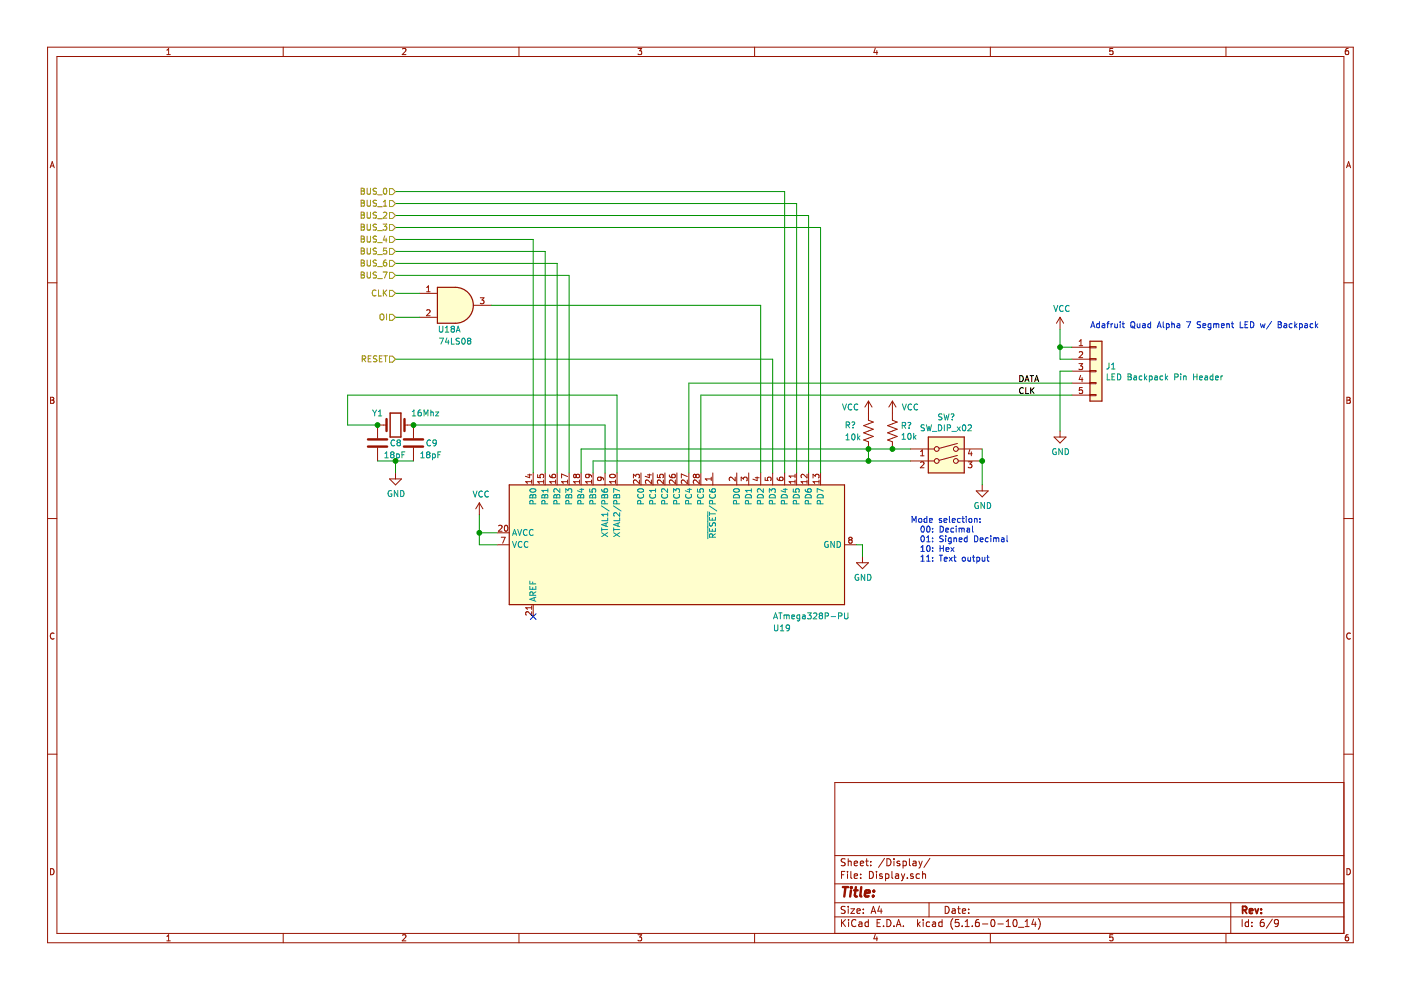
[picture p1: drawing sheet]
<svg xmlns="http://www.w3.org/2000/svg" width="297mm" height="210mm" viewBox="0 0 297 210" stroke-linecap="round" stroke-linejoin="round" font-family="sans-serif">
<path d="M.1 0h297v209.9h-297z" fill-rule="evenodd" fill="#fff" stroke="#fff" stroke-width=".21"/>
<g fill="none" stroke="#981200" stroke-width=".21">
<path d="M10.1 10h276.8v189.9h-276.8zM12.1 12h272.8v185.9h-272.8zM35.4 11.6h.7M35.4 10.6l.4-.3v1.3M60 10v2M85.3 10.4l.5-.1 .3 .3-.8 1h.8M110 10v2M135.3 10.3h.8l-.5 .5 .4 .1v.5l-.2 .2-.5-.2M160 10v2M185.6 10.2l-.3 .9h.8M185.9 10.7v.9M210 10v2"/>
<path d="M235.9 10.3h-.6v.6l.6-.1v.6l-.1 .2-.5-.2M259.9 10v2M285.9 10.3h-.4l-.2 .3-.1 .7 .3 .3 .4-.2v-.6h-.4l-.3 .2M10.6 35.6l.5-1.3 .4 1.3M10.7 35.2h.7M285.5 35.6l.4-1.3 .5 1.3M285.6 35.2h.6M10.1 60h2M284.9 60h2M88.9 62.2h3.8M88.9 67.3h3.8M90.5 61.9h.7"/>
<path d="M90.5 61l.3-.4v1.3M90.5 65.8l.4-.1 .3 .3-.8 .9h.8M100.4 64.7h3.8M101.8 63.1h.8l-.4 .5 .3 .1 .1 .5-.2 .2-.6-.1M224.7 67.3v2.5M224.7 67.3l-.7 1.2M224.7 67.3l.8 1.2M227.3 73.6h3.8M227.3 76.2h3.8M227.3 78.7h3.8M228.8 77.1h.7l-.4 .5 .4 .1v.4l-.2 .3-.5-.2M228.8 73.3h.7"/>
<path d="M228.8 72.4l.4-.4v1.3M228.8 74.7l.5-.1 .2 .3-.7 .9h.7M229.1 79.6l-.3 .9h.8M231.1 73.5h1.3v.2h-1.3zM231.1 76h1.3v.3h-1.3zM231.1 78.6h1.3v.2h-1.3zM10.7 84.2h.5l.2 .3-.2 .3 .3 .3-.3 .4h-.5zM10.7 84.8h.5M80 94.9v2.8M82 90.1h-2v2.8M85.8 90.1h1.9v2.8M87.7 94.9v2.8"/>
<path d="M184.1 85l-.7 1.3M184.1 85v4.1l1 .4-2 .7 2 .8-2 .8 2 .7-2 .8 1 .4v1.5M184.1 85l.8 1.3M189.2 85l-.8 1.3M189.2 85v4.1l1 .4-2 .7 2 .8-2 .8 2 .7-2 .8 1 .4v1.5M189.2 85l.8 1.3M193 95.2h5.1M193 97.7h5.1M195.2 96.6h.7M195.2 95.7l.4-.3v1.2M195.2 98l.5-.1 .2 .4-.8 .9h.8M203 96.6l-3.9 1"/>
<path d="M203 94l-3.9 1.1M203.2 95.2h5M203.2 97.7h5M205.3 97.9h.8l-.5 .5 .4 .1 .1 .5-.3 .2-.5-.1M205.6 95.3l-.3 .9h.8M205.9 95.8v.8M223.5 92.7h2.5l-1.3 1.2zM224.7 91.4v1.3M227.3 81.2h3.8M227.3 83.8h3.8M229.4 80.1v.8M229.5 82.2h-.6l-.1 .6 .5-.1 .2 .2v.3l-.2 .2-.5-.1"/>
<path d="M231.1 81.1h1.3v.3h-1.3zM231.1 83.6h1.3v.3h-1.3zM285.6 84.2h.4l.3 .3-.3 .3 .3 .3-.2 .4h-.5zM285.6 84.8h.4M10.1 109.9h2M82.6 101.5h2.5l-1.2 1.3zM83.9 100.3v1.2M101.6 106.6l-.7 1.3M101.6 106.6v2.6M101.6 106.6l.8 1.3M105.4 113h2.6M105.4 115.5h2.6"/>
<path d="M105.7 111.5l.5-.1 .3 .3-.8 .9h.8M106.3 113.9h.8l-.5 1.3M107.1 111.5l.1-.1a.67 .67 0 0 1 .5 .6 .67 .67 0 0 1-.5 .6l-.3-.4zM111.9 100.7h.8M112.3 100.5v.8l-.9-.3M112.7 102.1h-1.2l.3 .4M112.7 101.8v.7M113.1 100.3v2.5M114 100.6v.6l.6 .1-.1-.5 .2-.2h.3l.3 .2-.2 .5M115.3 102.1h-1.3l.3 .4M115.3 101.8v.7M115.6 100.3v2.5"/>
<path d="M116.5 100.7l.2 .4 .4 .2 .6-.1v-.5l-.1-.1-.5 .1-.1 .3 .3 .3M117.8 102.1h-1.3l.4 .4M117.8 101.8v.7M118.1 100.3v2.5M120.3 102.1h-1.2l.3 .4M120.3 101.8v.7M120.3 101l-1.2-.5v.8M120.7 100.3v2.5M122.2 100.8l-.3-.2-.3 .2 .1 .4h.3l.2-.2M122.2 100.8l.2-.2h.2l.3 .2-.1 .4-.2 .1-.3-.1-.1-.2M122.2 100.8v.2M122.9 102.1h-1.3l.4 .4"/>
<path d="M122.9 101.8v.7M123.2 100.3v2.5M124.7 100.6l.2 .2v.4h-.6l-.2-.4 .3-.2h.7l.3 .2v.4M125.4 102.1h-1.3l.4 .4M125.4 101.8v.7M125.7 100.3v2.5M127.2 101.2l.3 .2-.1 .4-.2 .1-.4-.1-.1-.4 .2-.2 .9 .1 .2 .5M128.3 100.3v2.5M129.3 100.7a.61 .61 0 0 1 .8-.2 .61 .61 0 0 1 .3 .6 .76 .76 0 0 1-1.2-.2zM130.5 101.8v.7M130.5 102.1h-1.3l.4 .4M130.8 100.3v2.5"/>
<path d="M134.3 101.3v-.7l.5 .4 .1-.4h.4l.3 .2-.2 .5M135.6 101.8v.8l-.9-.8-.4 .2 .1 .5M135.9 100.3v2.5M137.3 100.7h.8M137.7 100.5v.8l-.9-.3M138.1 101.8v.8l-.9-.8-.4 .2 .2 .5M138.4 100.3v2.5M139.4 100.6v.6l.6 .1-.1-.5 .2-.2h.3l.2 .2-.1 .5M140.6 101.8v.8l-.9-.8-.3 .2 .1 .5M141 100.3v2.5M141.9 100.7l.1 .4 .5 .2 .6-.1v-.5l-.1-.1-.5 .1-.1 .3 .3 .3M143.2 101.8v.8l-.9-.8-.4 .2 .1 .5"/>
<path d="M143.5 100.3v2.5M145.7 101.8v.8l-.9-.8-.3 .2 .1 .5M145.7 101l-1.2-.5v.8M146.1 100.3v2.5M147.5 100.8l-.2-.2-.3 .2 .1 .4h.3l.1-.2M147.5 100.8l.3-.2h.2l.3 .2-.1 .4-.2 .1-.3-.1-.2-.2M147.5 100.8v.2M148.3 101.8v.8l-1-.8-.3 .2 .1 .5M148.6 100.3v2.5M150.8 101.2v.7M150.8 101.5h-1.3l.4 .4M151.1 100.3v2.5"/>
<path d="M155.9 101.2v.7l-.9-.7-.4 .2 .1 .5M156.2 100.3v2.5M157.1 101.9v-.7l.5 .4 .2-.4h.4l.2 .2-.1 .5M158.7 100.3v2.5M160.1 101.3h.9M160.5 101.1v.8l-.9-.3M161.3 100.3v2.5M162.2 101.2v.6l.6 .1-.1-.5 .3-.2h.3l.2 .2-.1 .5M163.8 100.3v2.5M164.8 101.3l.1 .4 .4 .2 .7-.1v-.5l-.2-.1-.5 .1-.1 .3 .3 .3M166.4 100.3v2.5M168.6 102.1h-1.3l.4 .4"/>
<path d="M168.6 100.6v.7M168.6 101.8v.7M168.6 100.9h-1.3l.4 .4M168.9 100.3v2.5M171.1 100.6v.7l-.9-.7-.4 .2 .2 .5M171.1 102.1h-1.3l.4 .4M171.1 101.8v.7M171.4 100.3v2.5M172.4 101.3v-.7l.5 .4 .1-.4h.4l.2 .2-.1 .5M173.6 102.1h-1.2l.3 .4M173.6 101.8v.7M174 100.3v2.5"/>
<path d="M179.1 115.5h2.5M180.2 114.5l-.3-.3 .3-.3h.2l.3 .3-.3 .3M180.2 114.5l-.3 .2v.2l.3 .3 .4-.1 .1-.2v-.2l-.3-.2M180.2 114.5h.2M181.6 119.3h2.5l-1.2 1.3zM182.9 118v1.3M207 104.1h2.5l-1.3 1.3zM208.2 102.8v1.3M284.9 109.9h2M11.5 134.3a.58 .58 0 0 0-.8 .5 .58 .58 0 0 0 .8 .6M112.7 128.5v.7M112.7 129.7v.8l-.9-.8-.3 .2 .1 .5"/>
<path d="M112.7 128.9h-1.2l.3 .3M113.1 128.2v2.5M286.3 134.3a.58 .58 0 0 0-.8 .5 .58 .58 0 0 0 .8 .6M10.1 159.9h2M284.9 159.9h2M284.9 165.9h-107.9v32M10.7 184.2a.65 .65 0 0 1 .8 .6 .65 .65 0 0 1-.8 .7zM35.4 198.5l.4-.3v1.3M35.4 199.5h.7M60 197.9v2M85.3 198.3l.5-.1 .3 .3-.8 1h.8M110 197.9v2"/>
<path d="M135.3 198.2h.8l-.5 .5 .4 .1v.6l-.2 .1-.5-.1M160 197.9v2M177 194.4h107.9M177 191.4h107.9M177 187.4h107.9M177 181.4h107.9M178.4 185.5h.5M178.4 195v1.5M178.6 195.6l.7 .9M179.1 184.8h-.7v1.5M179.2 192.2h-.6l-.3 .2 .2 .4 .6 .3v.4l-.2 .2-.6-.1M179.2 182.1h-.6l-.3 .2 .2 .4 .6 .3v.4l-.2 .2-.6-.1"/>
<path d="M179.3 195l-.9 .8M179.7 184.8v.1M179.7 185.3v1M179.8 182.1v1.5M179.8 192.2v.1M179.8 192.7v1M179.8 182.7l.2-.1h.4l.1 1M179.9 195v.1M179.9 195.5v1M180.4 192.7h.8l-.8 1h.8M180.4 184.8v1.3l.2 .2M181.1 183.1l.7-.2v-.3h-.5l-.2 .2 .1 .7h.6"/>
<path d="M181.1 185.8l.7-.2v-.3h-.5l-.2 .2 .1 .7h.6M181.5 195.1a.59 .59 0 0 0-.8 0 .59 .59 0 0 0-.1 .7 .56 .56 0 0 0 .2 .6 .56 .56 0 0 0 .7-.1M181.7 193.2l.7-.2-.1-.2-.4-.1-.2 .2 .1 .7h.5M182.1 195.5h.6l.1 1M182.4 183.1l.7-.2-.1-.3h-.4l-.2 .2 .1 .7h.5M182.5 186.1v.2M182.5 185.3v.2M182.8 195.8l-.5 .1-.3 .2 .3 .4 .5-.1M183 193.5v.2M183 192.8v.1M183.5 182.6h.6M183.7 182.1v1.3l.4 .2"/>
<path d="M184.1 195.5h-.4l-.3 .2 .1 .6 .2 .2 .4-.1M184.1 195v1.5M184.3 184.8a.75 .75 0 0 1 .9 .7 .75 .75 0 0 1-.9 .8zM184.6 183.4v.2M184.6 182.6v.2M184.7 193.7l.5-1.5 .5 1.5M184.8 193.2h.8M185.6 198.1l-.3 .9h.8M185.8 184.8v.1M185.8 185.3v1M185.9 198.6v.9M186 195.7h.5"/>
<path d="M186.5 192.1l-.4 1.1h1M186.7 195h-.7v1.5h.7M186.8 192.7v1M187.1 185.3h-.4l-.2 .2v.2l.6 .1v.4h-.6M187.3 196.3v.2M187.5 182l-1.2 1.9M187.8 185.3h.4l.3 .2-.1 .6-.2 .2-.4-.1M187.8 185.3v1.5M188 195a.76 .76 0 0 1 .9 .7 .76 .76 0 0 1-.9 .8zM188 182.1a.76 .76 0 0 1 .9 .7 .76 .76 0 0 1-.9 .8zM189.1 184.8v1.3l.2 .2M189.5 196.3v.2"/>
<path d="M189.5 182.1v.1M189.5 182.6v1M189.9 185.3h.6v1M190 196.5l.5-1.5 .5 1.5M190.2 196h.7M190.5 185.6l-.7 .3 .2 .4 .5-.1M190.8 182.6h-.4l-.2 .2v.2l.6 .1v.4h-.6M191.1 185.3l.4 1M191.5 182.6h.4l.3 .3-.1 .5-.2 .2-.4-.1M191.5 186.3l-.4 .5M191.5 182.6v1.5M191.5 196.3v.2"/>
<path d="M191.8 185.3l-.3 1M192.4 186.1v.2M192.8 182.1v1.3l.2 .2M193.6 185.3h-.4l-.2 .2 .1 .2 .5 .1v.4h-.6M193.6 182.6h.6v1M194.2 182.9l-.7 .3 .3 .4 .4-.1M194.5 195v1.5M194.7 195.9l.4 .6M194.8 182.6l.4 1M194.9 185.3h-.4l-.3 .2 .1 .6 .2 .2 .4-.1M195.1 195.5l-.6 .5M195.2 183.6l-.4 .5"/>
<path d="M195.5 182.6l-.3 1M195.6 185.4l.2-.1h.4v1M195.6 184.8v1.5M195.7 195v.1M195.7 195.5v1M197 191.4v3M197.1 195.5h-.4l-.3 .2v.6l.3 .2 .4-.1M197.2 182l-1.3 1.9M197.7 195.5h.6l.1 1M198.4 195.8l-.7 .3 .2 .4 .5-.1M199.7 195.5h-.4l-.3 .2 .1 .6 .2 .2 .4-.1M199.7 195v1.5"/>
<path d="M200.4 192.2a.75 .75 0 0 1 .8 .7 .75 .75 0 0 1-.8 .8zM201.9 192.8h.6v.9M202 194.8a1.71 1.71 0 0 0 0 2.2M202.5 193l-.5 .1-.2 .2 .2 .4 .5-.1M203 192.7h.6M203.2 192.2v1.3l.4 .2M203.3 195h-.7l-.1 .7 .7-.1 .2 .2-.1 .5-.2 .2-.6-.2M204 196.3v.2M204 193.2l.7-.2v-.2l-.5-.1-.2 .2 .1 .7h.6M204.6 196.5h.9M204.6 195.4l.5-.4v1.5M205.4 193.5v.2"/>
<path d="M205.4 192.8v.1M206.1 196.3v.2M207.5 195h-.4a1.16 1.16 0 0 0-.2 1.4l.5 .1 .2-.2v-.5l-.2-.3-.5 .1-.1 .2M208.3 195.9h1.1M210 197.9v2M210.3 195h.1a.8 .8 0 0 1 .6 .7 .8 .8 0 0 1-.6 .8 1 1 0 0 1-.1-1.5zM211.6 195.9h1.1M213.3 196.5h.9M213.3 195.4l.5-.4v1.5M215 195h.1a.8 .8 0 0 1 .6 .7 .8 .8 0 0 1-.6 .8 .97 .97 0 0 1-.1-1.5zM215.9 196.6h1.2M217.4 196.5h.8"/>
<path d="M217.4 195.4l.4-.4v1.5M219.1 194.9l-.3 1.1h.9M219.5 195.5v1M220.1 194.8a1.71 1.71 0 0 1 0 2.2M235.9 198.2h-.6v.6l.6-.1v.7l-.1 .1-.5-.1M259.9 197.9v2M260.9 191.4v6.5M263.4 195v1.5M264.7 195.5h-.4l-.3 .2 .1 .7h.6M264.7 195v1.5M265.4 196.3v.2M265.4 195.5v.2"/>
<path d="M267.9 195h-.4a.96 .96 0 0 0 0 1.5l.5-.2 .1-.5-.3-.3-.5 .1-.1 .2M269.8 194.9l-1.3 1.9M271.1 195.6l-.3 .3-.5-.1-.1-.2v-.4l.3-.2h.3l.3 .2a1.01 1.01 0 0 1-.5 1.3h-.3M285.6 184.2a.65 .65 0 0 1 .7 .6 .65 .65 0 0 1-.7 .7zM285.9 198.2h-.4l-.2 .3-.1 .7 .3 .3 .4-.1v-.7h-.4l-.3 .2"/>
<circle cx="198.6" cy="97.7" r=".51"/>
<circle cx="198.6" cy="95.2" r=".51"/>
<circle cx="202.7" cy="97.7" r=".51"/>
<circle cx="202.7" cy="95.2" r=".51"/>
</g>
<path d="M263.5 193l.7-.1 .1-.2-.1-.4-.2-.1h-.5v1.5M263.8 193l.5 .7M264.9 193.2l.7-.2-.1-.2-.4-.1-.2 .2 .1 .7h.5M266.1 192.7l.4 1 .3-1M267.4 193.5v.2M267.4 192.8v.1" fill="none" stroke="#981200" stroke-width=".38"/>
<g fill="none" stroke="#981200" stroke-width=".51">
<path d="M78 94.7h4.1M78 93.2h4.1M82 88.8v2.6M85.6 94.7h4.1M85.6 93.2h4.1M85.8 88.8v2.6M178.7 188.1h1.1M179.3 188.1l-.3 2M180.4 188.8l-.2 1.3M180.5 188.1v.2M180.5 188.1l.1 .1-.1 .1M181.1 188.8h.7"/>
<path d="M181.5 188.1l-.3 1.7 .1 .2 .4 .1M182.6 188.1l-.2 1.7 .2 .3M183.4 189.4l1-.2-.1-.4h-.5l-.4 .2v1h.8M185.1 189.9v.2M185.3 188.8l.1 .1-.2 .1M185.3 188.8l-.1 .2"/>
</g>
<g fill="#fffecd" stroke="#fffecd" stroke-width=".25">
<path d="M108 102.8h71.1v25.4h-71.1z" fill-rule="evenodd"/>
<path d="M96.6 60.9a3.8 3.8 0 0 1 3.8 3.8 3.8 3.8 0 0 1-3.8 3.8z" fill-rule="evenodd"/>
<path d="M92.7 60.9h3.9v7.6h-3.9z" fill-rule="evenodd"/>
<path d="M196.8 92.7h7.6v7.6h-7.6z" fill-rule="evenodd"/>
<path d="M231.1 72.3h2.5v12.7h-2.5z" fill-rule="evenodd"/>
</g>
<path d="M92.7 60.9h3.9a3.8 3.8 0 0 1 3.8 3.8 3.8 3.8 0 0 1-3.8 3.8h-3.9zM231.1 72.3h2.5v12.7h-2.5zM196.8 92.7h7.6v7.6h-7.6zM108 102.8h71.1v25.4h-71.1z" fill="none" stroke="#981200" stroke-width=".25"/>
<g fill="none" stroke="#009596" stroke-width=".21">
<path d="M93.1 69.2v1l.3 .2h.4l.1-.2v-1M93.2 71.7h.8l-.5 1.3M94.4 70.4h.8M94.4 69.5l.4-.3v1.2M94.7 71.6l-.3 .9h.8M95.1 72.1v.9M95.7 71.7v1.3h.6M95.9 69.7l-.3 .2v.3l.3 .2h.3l.1-.2v-.4l-.2-.1M95.9 69.7l-.3-.2 .3-.3 .4 .1v.3l-.2 .1M95.9 69.7h.2M96.7 70.4l.4-1.2 .5 1.2M96.8 70.1h.6"/>
<path d="M97.4 71.8l-.5-.1-.2 .2 .1 .3 .6 .3v.3l-.2 .2-.5-.1M98 71.8l.2-.1a.67 .67 0 0 1 .4 .6 .67 .67 0 0 1-.4 .7l-.3-.5zM99.3 72.2l-.2-.2 .2-.3 .5 .1v.3l-.2 .1M99.3 72.2l-.2 .3v.2l.2 .3 .4-.1 .1-.2v-.4l-.2-.1M99.3 72.2h.3M223.4 64.8l.5 1.2 .4-1.2M225.4 64.9a.56 .56 0 0 0-.8 .5 .56 .56 0 0 0 .8 .5M226.7 64.9a.56 .56 0 0 0-.8 .5 .56 .56 0 0 0 .8 .5M234.7 79.3v1.2h.7M235.1 77v.9l-.1 .3h-.4M235.7 78.2h.7M235.7 77.3l.3-.3v1.2"/>
<path d="M235.8 79.9h.4M236.4 79.3h-.6v1.2h.6M236.9 79.3a.64 .64 0 0 1 .7 .6 .64 .64 0 0 1-.7 .6zM239.2 79.3l.6 .1v.4l-.2 .1 .3 .2-.1 .4h-.6zM239.2 79.9h.4M240.4 79.8h.5l.1 .7M242.1 79.8l-.3-.1-.3 .2 .1 .6h.5M242.7 79.3v1.2M243.2 79.7l-.5 .5M243.7 79.8l.4-.1 .2 .2-.1 .6h-.5M243.7 79.7v1.3M244.9 79.8h.4l.1 .7"/>
<path d="M246.5 79.8l-.3-.1-.3 .2 .1 .6h.5M247.1 79.3v1.2M247.6 79.7l-.5 .5M249.1 79.9h.6l.1-.2-.1-.3-.6-.1v1.2M250.3 79.3v.1M250.3 79.7v.8M250.9 79.8h.5l.1 .7M250.9 79.7v.8M253.1 79.9h.7M253.1 79.3v1.2M253.8 79.3v1.2M255.5 79.8h.5v.7"/>
<path d="M257.2 79.8l-.4-.1-.2 .2 .1 .6h.5M257.2 79.3v1.2M258.9 79.7v.8M259.2 79.7l-.3 .2M79 86.9l.4 .7M79.4 87.6v.6M79.8 86.9l-.4 .7M80.2 88.2h.7M80.2 87.3l.4-.4v1.3M81.6 97.1h.7M81.6 96.2l.4-.4v1.3M83.1 96.4l-.3 .2 .1 .3 .2 .2 .3-.1 .2-.2v-.2l-.3-.2"/>
<path d="M83.1 96.4l-.3-.3 .3-.3h.2l.3 .3-.3 .3M83.1 96.4h.2M83.7 93.4a.56 .56 0 0 0-.8 .5 .56 .56 0 0 0 .8 .5M84.1 96.3l.3-.1 .3 .3-.1 .5h-.5M84.1 96.2v1.3M84.4 93.8l-.2 .3v.2l.2 .2h.4l.1-.2v-.2l-.3-.3M84.4 93.8l-.2-.2 .2-.3h.2l.3 .2-.3 .3M84.4 93.8h.2M85.2 96.4h.5M85.8 95.8h-.6v1.3M87.4 88.2h.7M87.4 87.3l.4-.4v1.3"/>
<path d="M89.2 86.9h-.2l-.3 .3-.1 .8 .3 .2 .4-.1v-.4l-.2-.3h-.2l-.3 .3M89.2 97.1h.7M89.2 96.2l.4-.4v1.3M89.9 88.2v-1.3l.4 .9 .4-.9v1.3M90.7 96.4l-.3 .2 .1 .3 .2 .2 .3-.1 .2-.2v-.2l-.3-.2M90.7 96.4l-.3-.3 .3-.3h.2l.3 .3-.3 .3M90.7 96.4h.2M91.3 93.4a.56 .56 0 0 0-.8 .5 .56 .56 0 0 0 .8 .5M91.3 86.9v1.3M91.3 87.5l.5-.1 .1 .8M91.7 96.3l.4-.1 .2 .3-.1 .5h-.5M91.7 96.2v1.3"/>
<path d="M92.4 87.4h.6l-.6 .8h.6M92.5 93.8l-.2 .3-.4-.1-.1-.2 .1-.4 .4-.1 .2 .2-.2 .9-.4 .1M92.8 96.4h.5M93.5 95.8h-.7v1.3M178.6 85.7l.5 1.2 .4-1.2M179.4 93.3h.7M179.4 92.4l.3-.4v1.3M179.4 90.1h.6l.1-.2v-.3l-.7-.1v1.2M179.7 90.1l.4 .6M180.6 85.8a.56 .56 0 0 0-.8 .5 .56 .56 0 0 0 .8 .5M180.6 89.5h.4a.43 .43 0 0 1-.1 .7M180.7 92.1l.2-.1a.69 .69 0 0 1 .4 .6 .69 .69 0 0 1-.4 .7l-.3-.5z"/>
<path d="M180.9 90.6v.1M181.8 92v1.3M181.9 85.8a.56 .56 0 0 0-.8 .5 .56 .56 0 0 0 .8 .5M182 92.8l.3 .5M182.3 92.4l-.5 .5M191.2 93.1h.8M191.2 92.2l.4-.3v1.2M191.3 90.2h.6l.1-.2-.1-.3-.6-.1v1.2M191.3 85.7l.4 1.2 .5-1.2M191.6 90.2l.4 .6M192.5 89.6h.4a.43 .43 0 0 1-.2 .7M192.6 92l.2-.1a.69 .69 0 0 1 .4 .6 .69 .69 0 0 1-.4 .6l-.3-.4z"/>
<path d="M192.7 90.7v.1M193.3 85.8a.56 .56 0 0 0-.8 .5 .56 .56 0 0 0 .8 .5M193.7 91.9v1.2M193.9 92.7l.3 .4M194.2 92.3l-.5 .5M194.6 85.8a.56 .56 0 0 0-.8 .5 .56 .56 0 0 0 .8 .5M196 90.1h-.5l-.2 .1v.4l.6 .2 .1 .3-.2 .2h-.5M196.4 90.1l.3 1.2 .3-.9 .2 .9 .3-1.2M197.7 91.5h1M199 90.1a.64 .64 0 0 1 .7 .6 .64 .64 0 0 1-.7 .6zM199.7 87.8h-.5l-.1 .1v.4l.5 .2 .1 .3-.2 .2h-.5M200.1 87.8l.3 1.2 .3-.9 .2 .9 .3-1.2"/>
<path d="M200.2 90.1v1.2M200.8 90.7h.6l.1-.5-.7-.1v1.2M201.6 87.8h.5a.46 .46 0 0 1-.2 .7M201.8 91.5h1M201.9 88.9v.1M202.9 90.5l.7 .8M203.6 90.5l-.7 .8M204.2 90.2l.1-.1a.67 .67 0 0 1 .5 .6 .67 .67 0 0 1-.5 .6l-.3-.4zM205.3 90.2l.4-.1 .3 .3-.8 .9h.8M223.9 95.2a.59 .59 0 0 0-.7 .6 .59 .59 0 0 0 .7 .5l.1-.4h-.3M225.2 95.1v1.3l-.7-1.3v1.3M225.8 95.1a.64 .64 0 0 1 .8 .7 .64 .64 0 0 1-.8 .6z"/>
<path d="M241 80l-.6 .2v.3h.6M242.8 80.1l.4 .4M245.4 80l-.6 .2 .2 .3h.4M247.2 80.1l.4 .4M254.3 80.1l.6-.1v-.2l-.4-.1-.2 .2 .1 .6h.5M256 80l-.6 .2 .2 .3h.4M257.7 80.1l.6-.1v-.2l-.4-.1-.2 .2 .1 .6h.5M83 104.1a.59 .59 0 0 0-.7 .6 .59 .59 0 0 0 .7 .5l.1-.5h-.3M84.3 104v1.3l-.7-1.3v1.3M84.9 104a.64 .64 0 0 1 .8 .6 .64 .64 0 0 1-.8 .7zM100.3 104.1l.4 1.3 .4-1.3M102.3 104.2a.56 .56 0 0 0-.8 .5 .56 .56 0 0 0 .8 .5"/>
<path d="M103.6 104.2a.56 .56 0 0 0-.8 .5 .56 .56 0 0 0 .8 .5M108.7 113.5l.4-1.2 .4 1.2M108.7 114.8l.4 1.3 .4-1.3M108.8 113.2h.6M109.8 112.3l.4 1.2 .4-1.2M110.7 114.9a.58 .58 0 0 0-.8 .5 .58 .58 0 0 0 .7 .6l.1-.1M111.8 112.4a.58 .58 0 0 0-.8 .5 .58 .58 0 0 0 .7 .6l.1-.1M111.9 114.9a.58 .58 0 0 0-.8 .5 .58 .58 0 0 0 .8 .6v-.1M112.4 103.8a.74 .74 0 0 1 1.2 .3 .72 .72 0 0 1-1.3-.2zM112.5 104.9h.3l.1 .2 .3-.3 .3 .1 .1 .7h-1.3zM112.9 105.1v.5M113 106.8l-.1-.6h-.4l-.2 .6h1.3"/>
<path d="M113 112.4a.58 .58 0 0 0-.8 .5 .58 .58 0 0 0 .7 .6l.1-.1M115 104.9h.4l.1 .2 .2-.3 .3 .1 .1 .7h-1.2zM115.5 105.1v.5M115.5 106.8v-.6h-.5l-.1 .6h1.2M116.1 103.6v.8M116.1 104h-1.2l.3 .4M117.5 104.9h.4l.1 .2 .3-.3 .3 .1 .1 .7h-1.3zM118 105.1v.5M118.1 106.8l-.1-.6h-.5l-.1 .6h1.3M118.7 103.6v.8l-.9-.8-.4 .3 .1 .5M120 104.4v-.8l.4 .5 .2-.4h.5l.1 .2-.1 .5M120.1 104.9h.3l.2 .2 .2-.3 .3 .1 .1 .7h-1.2z"/>
<path d="M120.6 105.1v.5M120.6 106.8v-.6h-.5l-.1 .6h1.2M122.6 104.9h.4l.1 .2 .2-.3 .3 .1 .2 .7h-1.3zM122.9 103.8h.9M123.1 105.1v.5M123.2 106.8l-.1-.6h-.5l-.1 .6h1.3M123.3 103.6v.8l-.9-.3M125 103.7v.6l.6 .1-.1-.2 .1-.5h.6l.1 .2-.1 .5M125.2 104.9h.3l.1 .2 .3-.3 .3 .1 .1 .7h-1.3zM125.6 105.1v.5M125.7 106.8l-.1-.6h-.4l-.2 .6h1.3M127.5 107.3l1.6 1"/>
<path d="M127.6 103.8v.2a.79 .79 0 0 0 1.2 .1l-.1-.4h-.5l-.1 .4 .2 .3M127.6 112.3h1.2M127.6 112.9l1.2 .9M127.6 111.9v.7M127.7 104.9h.4l.1 .2 .2-.3 .3 .1 .1 .7h-1.2zM128.2 105.1v.5M128.2 106.8v-.6h-.5l-.1 .6h1.2M128.5 110.9v.6M128.8 109.8v.6h-1.2M128.8 112.9l-1.2 .9M128.8 110.8l-1.2 .4 1.2 .5M128.8 108.7v.7"/>
<path d="M128.8 109.1h-1.2l.3 .3M130.1 107.3l1.6 1M130.1 112.9l1.3 .9M130.1 111.9v.7M130.1 112.3h1.3M130.2 104.9h.4l.1 .2 .2-.3 .4 .1 .1 .7h-1.3zM130.7 105.1v.5M130.8 106.8l-.1-.6h-.5l-.1 .6h1.3M131 110.9v.6M131.4 112.9l-1.3 .9M131.4 104.1l-1.3-.5v.8M131.4 108.7v.8l-.9-.8-.4 .3 .1 .4"/>
<path d="M131.4 110.8l-1.3 .4 1.3 .5M131.4 109.8v.6h-1.3M135.3 103.8a.74 .74 0 0 1 1.2 .3 .72 .72 0 0 1-1.3-.2zM135.3 104.8a.56 .56 0 0 0 .5 .8 .56 .56 0 0 0 .5-.8M135.8 106.8v-.6h-.5l-.1 .6h1.3M137.9 104.8a.56 .56 0 0 0 .5 .8 .56 .56 0 0 0 .5-.8M138.4 106.8l-.1-.6h-.4l-.2 .6h1.3M139 104h-1.3l.4 .4M139 103.6v.8M140.4 104.8a.56 .56 0 0 0 .5 .8 .56 .56 0 0 0 .5-.8M140.9 106.8v-.6h-.5l-.1 .6h1.2M141.5 103.6v.8l-.9-.8-.3 .3 .1 .5"/>
<path d="M142.8 104.4v-.8l.5 .5 .1-.4h.5l.2 .2-.2 .5M142.9 104.8a.56 .56 0 0 0 .5 .8 .56 .56 0 0 0 .5-.8M143.5 106.8l-.1-.6h-.5l-.1 .6h1.3M145.5 104.8a.56 .56 0 0 0 .5 .8 .56 .56 0 0 0 .5-.8M145.8 103.8h.8M146 106.8v-.6h-.5l-.2 .6h1.3M146.2 103.6v.8l-.9-.3M147.9 103.7v.6l.6 .1-.1-.2 .1-.5h.5l.1 .2-.1 .5M148 104.8a.56 .56 0 0 0 .5 .8 .56 .56 0 0 0 .5-.8M148.5 106.8v-.6h-.5l-.1 .6h1.2M150.1 108.5v5.7M150.4 107.3l1.6 1"/>
<path d="M150.4 103.8v.2a.79 .79 0 0 0 1.3 .1l-.1-.4h-.6l-.1 .4 .3 .3M150.4 108.6v.7M150.4 109.7v.6h1.3v-.6M150.4 112v.6h1.3v-.6M150.4 109h1.3M150.5 110.8l-.1 .5 .1 .2h.4l.3-.6 .3-.1 .2 .3-.1 .4M150.5 104.8a.56 .56 0 0 0 .6 .8 .56 .56 0 0 0 .5-.8M151 109.8v.5M151 112.2v.4M151.1 113.9l-.1-.6-.1-.1h-.4l-.1 .7h1.3M151.1 106.8l-.1-.6h-.5l-.1 .6h1.3M151.7 113.2l-.6 .4"/>
<path d="M155.6 103.8a.74 .74 0 0 1 1.2 .3 .72 .72 0 0 1-1.3-.2zM155.7 104.9a.67 .67 0 0 1 .7 0 .67 .67 0 0 1 .4 .7h-1.3zM156.2 106.8l-.1-.6h-.5l-.1 .6h1.3M158.2 104.9a.67 .67 0 0 1 .8 0 .67 .67 0 0 1 .3 .7h-1.3zM158.7 106.8l-.1-.6h-.4l-.2 .6h1.3M159.3 104h-1.3l.4 .4M159.3 103.6v.8M160.8 104.9a.67 .67 0 0 1 .7 0 .67 .67 0 0 1 .3 .7h-1.2zM161.2 106.8v-.6h-.5l-.1 .6h1.2M161.8 103.6v.8l-.9-.8-.3 .3 .1 .5M163.1 104.4v-.8l.5 .5 .1-.4h.6l.1 .2-.1 .5M163.3 104.9a.67 .67 0 0 1 .7 0 .67 .67 0 0 1 .4 .7h-1.3z"/>
<path d="M163.8 106.8l-.1-.6h-.5l-.1 .6h1.3M165.8 104.9a.67 .67 0 0 1 .8 0 .67 .67 0 0 1 .3 .7h-1.3zM166.1 103.8h.8M166.3 106.8v-.6h-.5l-.2 .6h1.3M166.5 103.6v.8l-.9-.3M168.2 103.7v.6l.6 .1-.1-.2 .1-.5h.5l.2 .2-.2 .5M168.4 104.9a.67 .67 0 0 1 .7 0 .67 .67 0 0 1 .4 .7h-1.3zM168.8 106.8v-.6h-.5l-.1 .6h1.3M170.7 103.8v.2a.79 .79 0 0 0 1.3 .1l-.1-.4h-.6l-.1 .4 .3 .3M170.9 104.9a.67 .67 0 0 1 .8 0 .67 .67 0 0 1 .3 .7h-1.3zM171.4 106.8l-.1-.6h-.4l-.2 .6h1.3M173.4 104.9a.67 .67 0 0 1 .8 0 .67 .67 0 0 1 .3 .7h-1.2z"/>
<path d="M173.9 106.8v-.6h-.5l-.1 .6h1.2M174.5 104.1l-1.2-.5v.8M175.6 114.9a.59 .59 0 0 0-.8 .5 .59 .59 0 0 0 .8 .6v-.5h-.2M176.9 114.8v1.3l-.7-1.3v1.3M177.5 114.8a.64 .64 0 0 1 .7 .6 .64 .64 0 0 1-.7 .7zM207.4 106.6a.59 .59 0 0 0-.7 .6 .59 .59 0 0 0 .7 .6l.1-.5h-.3M208.7 106.5v1.3l-.7-1.3v1.3M209.3 106.5a.64 .64 0 0 1 .8 .7 .64 .64 0 0 1-.8 .6zM112.3 123.2v.6h1.3M112.3 124.3v.6h1.3v-.6M112.9 123.4v.4M112.9 124.5v.4"/>
<path d="M113 126.2l-.1-.6-.1-.1-.3 .1-.2 .6h1.3M113.3 126.8v.6M113.6 126.6l-1.3 .5 1.3 .4M113.6 125.5l-.6 .4M164 131.2l.4-1.3 .5 1.3M164.1 130.9h.6M164.2 132.5v1l.2 .3h.3l.2-.3v-1M165.1 129.9h.7M165.4 129.9v1.3M165.5 133.8h.7M165.5 132.8l.3-.3v1.3M166.2 130.4v.8"/>
<path d="M166.2 130.5l.4-.1 .2 .2M166.8 130.6l.2-.2h.3v.8M166.8 130.6v.6M167.4 133l-.3 .3-.3-.1-.1-.2v-.4l.4-.1 .3 .2-.2 .9-.4 .2M167.9 130.8l.6-.1-.1-.3h-.3l-.2 .2v.6h.5M169.6 130.4h-.4l-.2 .2 .1 .6h.5M169.6 130.4l-.1 1.1-.2 .2-.3-.1M170.2 130.4h.5v.8M170.7 130.7l-.6 .2 .1 .3h.5M171.2 129.9h.8l-.4 .5 .3 .2 .1 .4-.3 .2-.5-.1M172.5 130.1l.5-.2 .2 .4-.8 .9h.8M173.9 130.5l-.2-.2 .2-.4h.3l.2 .3-.2 .3"/>
<path d="M173.9 130.5l-.2 .2v.3l.2 .2h.4l.1-.2v-.3l-.2-.2M173.9 130.5h.3M174.9 130.6h.7l.1-.2-.1-.3-.7-.2v1.3M176.2 130.7h1M177.8 130.6h.6l.1-.2-.1-.3-.6-.2v1.3M179.1 129.9v1.1l.2 .2h.4l.1-.2v-1.1M182 121.9a.59 .59 0 0 0-.7 .5 .59 .59 0 0 0 .7 .6l.1-.5h-.3M183.3 121.8v1.2l-.7-1.2v1.2M184 121.8a.64 .64 0 0 1 .7 .6 .64 .64 0 0 1-.7 .6z"/>
</g>
<path d="M82.7 87.6h2.3v5.1h-2.3z" fill="none" stroke="#981200" stroke-width=".3"/>
<g fill="none" stroke="#009300" stroke-width=".21">
<path d="M83.9 45.7h87.5v54.6M83.9 48.2h90.1v52.1M83.9 50.8h29.2v49.5M83.9 53.3h31.7v47M83.9 55.8h34.2v44.5M83.9 58.4h36.8v41.9M83.9 43.2h85v57.1M83.9 40.6h82.5v59.7M83.9 62.2h5M83.9 67.3h5M83.9 76.2h79.9v24.1M104.2 64.7h57.1v35.6"/>
<path d="M224.7 69.8v6.4h2.6M224.7 73.6h2.6M227.3 78.7h-2.6v12.7M80 97.7h7.7M80 90.1h-6.3v-6.3h57.1v16.5M83.9 97.7v2.6M87.7 90.1h40.6v10.2M184.1 95.2v2.5M193 95.2h-69.8v5.1M193 97.7h-67.3v2.6M208.2 95.2v7.6M227.3 83.8h-78.7v16.5"/>
<path d="M227.3 81.2h-81.2v19.1M101.6 109.2v6.3h3.8M101.6 113h3.8M181.6 115.5h1.3v2.5"/>
</g>
<g fill="none" stroke="#969400" stroke-width=".21">
<path d="M76.6 39.9l.6 .1v.4l-.2 .1 .3 .2-.1 .4-.6 .1zM77.8 39.9v1l.3 .3 .4-.1 .1-.2v-1M79.8 40l-.5-.1-.1 .1v.5l.5 .1 .1 .3-.2 .3-.5-.1M82.6 40h.6l.7 .6-.7 .7h-.6zM76.6 47.5l.6 .1v.4l-.2 .1 .3 .3-.1 .3-.6 .1zM76.6 42.4l.6 .2v.3l-.2 .2 .3 .2-.1 .4h-.6zM76.6 45l.6 .1v.4l-.2 .1 .3 .2-.1 .4-.6 .1zM76.6 50.1l.6 .1v.3l-.2 .2 .3 .2-.1 .4h-.6zM76.6 52.6l.6 .1v.4l-.2 .1 .3 .2-.1 .4-.6 .1zM76.6 55.1l.6 .2v.3l-.2 .1 .3 .3-.1 .4h-.6zM76.6 57.7l.6 .1v.4l-.2 .1 .3 .2-.1 .4h-.6zM76.6 48.1h.4"/>
<path d="M76.6 50.7h.4M76.6 45.6h.4M76.6 53.2h.4M76.6 55.7h.4M76.6 43.1h.4M76.6 40.5h.4M76.6 58.3h.4M77.8 45v1l.3 .3 .4-.1 .1-.2v-1M77.8 47.5v1.1l.3 .2 .4-.1 .1-.1v-1.1M77.8 42.4v1.1l.3 .2h.4l.1-.2v-1.1M77.8 50.1v1l.3 .2h.4l.1-.2v-1M77.8 52.6v1l.3 .3 .4-.1 .1-.2v-1"/>
<path d="M77.8 55.1v1.1l.3 .2h.4l.1-.2v-1.1M77.8 57.7v1l.3 .2h.4l.1-.2v-1M79.8 42.5l-.5-.1-.1 .2v.4l.5 .2 .1 .3-.2 .2h-.5M79.8 45.1l-.5-.1-.1 .1v.4l.5 .2 .1 .3-.2 .3-.5-.1M79.8 47.6l-.5-.1-.1 .1v.5l.5 .2 .1 .3-.2 .2-.5-.1M79.8 50.1h-.5l-.1 .1v.4l.5 .2 .1 .3-.2 .2h-.5M79.8 52.7l-.5-.1-.1 .1v.5l.5 .1 .1 .3-.2 .3-.5-.1M79.8 55.2l-.5-.1-.1 .2v.4l.5 .2 .1 .3-.2 .2h-.5M79.8 57.8l-.5-.1-.1 .1v.4l.5 .2 .1 .3-.2 .2h-.5M80.1 48.9h.9M80.1 51.5h.9M80.1 46.4h.9"/>
<path d="M80.1 54h.9M80.1 56.5h.9M80.1 43.8h.9M80.1 41.3h.9M80.1 59.1h.9M81.2 47.5h.8l-.4 .5 .4 .1v.6l-.2 .1-.6-.1M81.2 57.7h.9l-.6 1.2M81.3 45.1l.5-.1 .2 .3-.8 1h.8M81.3 43.7h.7M81.3 42.8l.3-.4v1.3M81.4 40l.2-.1a.67 .67 0 0 1 .4 .6 .67 .67 0 0 1-.4 .7l-.3-.5zM81.6 50l-.3 .9h.8"/>
<path d="M81.9 55.1h-.3a.79 .79 0 0 0-.1 1.3l.5-.1v-.6l-.5-.1-.2 .3M81.9 50.5v.8M82 52.6h-.7v.6l.2-.1 .5 .1v.5l-.2 .2-.5-.2M82.6 42.5h.6l.7 .7-.7 .6h-.6zM82.6 45.1h.6l.7 .6-.7 .6h-.6zM82.6 47.6h.6l.7 .6-.7 .7h-.6zM82.6 50.1h.6l.7 .7-.7 .6h-.6zM82.6 52.7h.6l.7 .6-.7 .6h-.6zM82.6 55.2h.6l.7 .6-.7 .7h-.6zM82.6 57.8h.6l.7 .6-.7 .6h-.6zM76.8 76.1h.6l.1-.2v-.3l-.7-.2v1.3M77.1 76.1l.4 .6"/>
<path d="M78.1 76.1h.4M78.7 75.4h-.6v1.3h.6M79.7 61.6a.56 .56 0 0 0-.7 .1 .56 .56 0 0 0 0 .7l.3 .4 .4-.2M79.9 75.5l-.5-.1-.2 .2v.3l.6 .3 .1 .3-.3 .2h-.4M80.3 61.5v1.3h.6M80.4 76.1h.5M80.6 66.7l.3-.1a.44 .44 0 0 1 .5 .4l-.1 .7-.4 .1-.3-.1zM81 75.4h-.6v1.3h.6M81.3 61.5v1.3M81.4 75.4h.7M81.5 62l.5 .8M81.8 75.4v1.3"/>
<path d="M82 66.6v1.2M82 61.5l-.7 .7M82.6 75.5h.6l.7 .7-.7 .6h-.6zM82.6 61.6h.6l.7 .6-.7 .6h-.6zM82.6 66.6h.6l.7 .7-.7 .6h-.6z"/>
</g>
<path d="M216.2 79.6a.64 .64 0 0 1 .8 .7 .64 .64 0 0 1-.8 .6zM218.4 79.6h.7M218.8 79.6v1.3M217 82.3a.56 .56 0 0 0-.8 .5 .56 .56 0 0 0 .8 .5M217.3 80.9l.4-1.3 .5 1.3M217.4 80.5h.6M217.5 82.2v1.2h.6M218.5 82.2v1.2M218.7 82.7l.5 .7M219.2 82.2l-.7 .7M219.4 80.9l.4-1.3 .4 1.3M219.5 80.5h.6" fill="none" stroke="#000" stroke-width=".21"/>
<g fill="none" stroke="#0327cd" stroke-width=".21">
<path d="M231.3 69.5l.4-1.3 .4 1.3M231.4 69.1h.6M233.1 68.2v1.3M233.1 68.7l-.4-.1-.2 .3 .1 .5h.5M233.7 68.7h.5v.8M234.2 68.9l-.6 .3 .2 .3 .4-.1M234.7 68.6h.5M235.2 68.2l-.3 .2v1.1M235.6 68.6v.9M235.9 68.6l-.3 .3M236.3 68.6l.1 .8h.5M236.9 68.6v.9"/>
<path d="M237.5 68.2v.1M237.5 68.6v.9M237.9 68.6h.5M238.1 68.2v1.1l.3 .2M239.8 68.4l.3-.2a.44 .44 0 0 1 .5 .4l-.1 .7-.4 .2-.3-.2zM240 69.2l.6 .4M241.1 68.6l.1 .8h.5M241.7 68.6v.9M242.3 68.7h.5v.8M242.8 68.9l-.6 .3 .2 .3 .4-.1M244 68.7l-.4-.1-.2 .3 .1 .5h.5M244 68.2v1.3"/>
<path d="M245.4 69.5l.4-1.3 .4 1.3M245.5 69.1h.6M246.6 68.2v1.1l.2 .2M247.3 68.7l.4-.1 .2 .3-.1 .5h-.5M247.3 68.6v1.3M248.4 68.8l.5-.1 .1 .8M248.4 68.2v1.3M249.6 68.7h.5v.8M250.1 68.9l-.6 .3 .2 .3 .4-.1M251.6 68.2h.8l-.5 1.3M254.6 68.3l-.5-.1-.3 .3 .1 .3 .6 .2v.4h-.7M255 69l.6-.1v-.2l-.4-.1-.2 .2 .1 .6h.5"/>
<path d="M256.7 68.7l-.3-.1-.3 .3 .2 .5h.4M256.7 68.6v1.1l-.2 .2-.3-.1M257.3 68.8l.4-.2 .2 .2M257.3 68.6v.9M257.9 68.8l.2-.2 .3 .1v.8M257.9 68.8v.7M259 69l.6-.1-.1-.2-.4-.1-.1 .2v.6h.5M260.1 68.8l.5-.1v.8M260.1 68.6v.9M261.1 68.6h.5M261.3 68.2v1.1l.3 .2M263 68.2v1.3h.6"/>
<path d="M264 68.8h.4M264.6 68.2h-.6v1.3h.6M265.1 68.2a.64 .64 0 0 1 .8 .6 .64 .64 0 0 1-.8 .7zM267.2 68.6l.3 .9 .2-.6 .3 .6 .2-.9M269.6 68.2l-1.1 1.6M271 68.2h.4l.3 .3-.3 .3 .3 .2-.2 .5h-.5zM271 68.8h.4M272.3 68.7h.5v.8M272.8 68.9l-.6 .3 .2 .3 .4-.1M273.9 68.7l-.3-.1-.3 .3 .2 .5h.4M274.5 68.2v1.3M274.6 69l.4 .5"/>
<path d="M275 68.6l-.5 .5M275.5 68.7l.4-.1 .2 .3-.1 .5h-.5M275.5 68.6v1.3M276.7 68.7h.4l.1 .8M277.2 68.9l-.6 .3 .1 .2h.5M278.4 68.7l-.4-.1-.2 .3 .1 .5h.5M278.9 68.2v1.3M279 69l.4 .5M279.4 68.6l-.5 .5M193.4 110.8v-1.3l.4 .9 .4-.9v1.3M194.9 110h.5l-.1 .7-.3 .1-.2-.3zM195.2 116.9h.8"/>
<path d="M195.2 116l.4-.3v1.2M195.2 118.1l.4-.4v1.3M195.2 119h.8M195.4 111.7l.2-.2a.67 .67 0 0 1 .4 .7 .67 .67 0 0 1-.4 .6l-.4-.5zM195.4 113.7l.2-.1a.67 .67 0 0 1 .4 .6 .67 .67 0 0 1-.4 .7l-.4-.5zM196.5 114.9h.7M196.5 114l.3-.4v1.3M196.5 118.1l.3-.4v1.3M196.5 119h.7M196.5 110l-.3-.1-.3 .2 .1 .6h.5M196.5 109.5v1.3M196.6 111.7l.2-.2a.69 .69 0 0 1 .4 .7 .69 .69 0 0 1-.4 .6l-.3-.5z"/>
<path d="M196.6 115.8l.2-.1a.69 .69 0 0 1 .4 .6 .69 .69 0 0 1-.4 .6l-.3-.5zM197.1 110.3l.6-.1-.1-.2-.3-.1-.2 .2v.6h.5M197.7 112v.2M197.7 116.8v.1M197.7 112.7v.1M197.7 114.1v.1M197.7 114.7v.2M197.7 116.1v.2M197.7 118.2v.1M197.7 118.9v.1M199.1 117.7h.7M199.3 111.5a.64 .64 0 0 1 .7 .7 .64 .64 0 0 1-.7 .6z"/>
<path d="M199.3 115.7v1.2M199.3 116.3h.7M199.5 117.7v1.3M199.6 110l-.3-.1-.2 .2 .1 .2 .4 .1v.3h-.5M200 113.7l-.5-.1-.3 .3 .2 .3 .5 .2v.3l-.7 .1M200 115.7v1.2M200.1 110.3l.7-.1-.1-.2-.4-.1-.2 .2 .1 .6h.5M200.2 118.6l.6-.2v-.2l-.4-.1-.2 .2 .1 .6h.5M200.5 112.4l.6-.1v-.3h-.4l-.2 .2 .1 .6h.5M200.5 113.6v.1M200.5 114v.9M200.6 116.5l.6-.1-.1-.3h-.3l-.2 .2v.6h.5"/>
<path d="M201.2 118.1l.7 .9M201.3 109.5v1.1l.2 .2M201.6 116.1l.7 .8M201.7 114.1l-.4-.1-.2 .3 .1 .5h.5M201.7 114v1l-.3 .3-.3-.1M201.9 110.3l.6-.1v-.2l-.4-.1-.2 .2 .1 .6h.5M201.9 118.1l-.7 .9M202.2 112h-.4l-.2 .2 .1 .6h.5M202.2 118.1h.5M202.3 114.2l.4-.1 .1 .8M202.3 114v.9M202.3 116.1l-.7 .8"/>
<path d="M202.4 117.7v1.1l.3 .2M202.7 111.5v.2M202.7 112v.8M203.3 114.4l.7-.1-.1-.2-.4-.1-.2 .2 .1 .6h.5M203.3 112.1l.4-.1 .2 .2M203.3 112v.8M203.6 110l-.4-.1-.2 .2 .1 .6h.5M203.9 112.2l.2-.2h.3v.8M203.9 112.2v.6M204 109.9h.4M204.1 109.5v1.1l.3 .2M204.1 118.2l.3-.1 .3 .3-.1 .5-.3 .1-.3-.2z"/>
<path d="M204.9 109.5v.1M204.9 109.9v.9M205 112h.5l.1 .8M205 114.1l-.3-.1-.3 .3 .2 .5h.4M205 113.6v1.3M205.2 118.1l.1 .8h.5M205.5 110h.5v.7l-.3 .1-.3-.3zM205.6 112.3l-.6 .2v.3h.6M205.8 118.1v.9M206.2 111.5v1.1l.2 .2M206.2 118.1h.5M206.4 117.7v1.1l.3 .2"/>
<path d="M206.6 110h.5l.1 .8M206.6 109.9v.9M206.6 113.6a.64 .64 0 0 1 .7 .6 .64 .64 0 0 1-.7 .7zM207.1 118.2l.4-.1 .2 .3-.1 .5h-.5M207.1 118.1v1.3M207.8 110.6v.2M207.8 110v.1M207.8 114.4l.6-.1v-.2l-.4-.1-.2 .2 .1 .6h.5M208.2 118.1l.1 .8h.5M208.8 118.1v.9M209.2 118.1h.5M209.4 117.7v1.1l.3 .2"/>
<path d="M209.5 114.1l-.3-.1-.3 .3 .1 .5h.5M210.1 113.6v.1M210.1 114v.9M210.7 114.2l.3-.2 .2 .2M210.7 114v.9M211.2 114.2l.2-.2 .3 .1 .1 .8M211.2 114.2v.7M212.4 114.1h.4l.1 .8M212.9 114.3l-.6 .3 .1 .2h.5M213.5 113.6v1.1l.2 .2"/>
</g>
<g fill="#009300" stroke="#009300" stroke-width=".21">
<circle cx="80" cy="90.1" r=".51"/>
<circle cx="83.9" cy="97.7" r=".51"/>
<circle cx="189.2" cy="95.2" r=".51"/>
<circle cx="87.7" cy="90.1" r=".51"/>
<circle cx="184.1" cy="97.7" r=".51"/>
<circle cx="224.7" cy="73.6" r=".51"/>
<circle cx="208.2" cy="97.7" r=".51"/>
<circle cx="184.1" cy="95.2" r=".51"/>
<circle cx="101.6" cy="113" r=".51"/>
</g>
<path d="M112.4 130.1l1.3 1.2M113.7 130.1l-1.3 1.2" fill="none" stroke="#011996" stroke-width=".21"/>
</svg>
